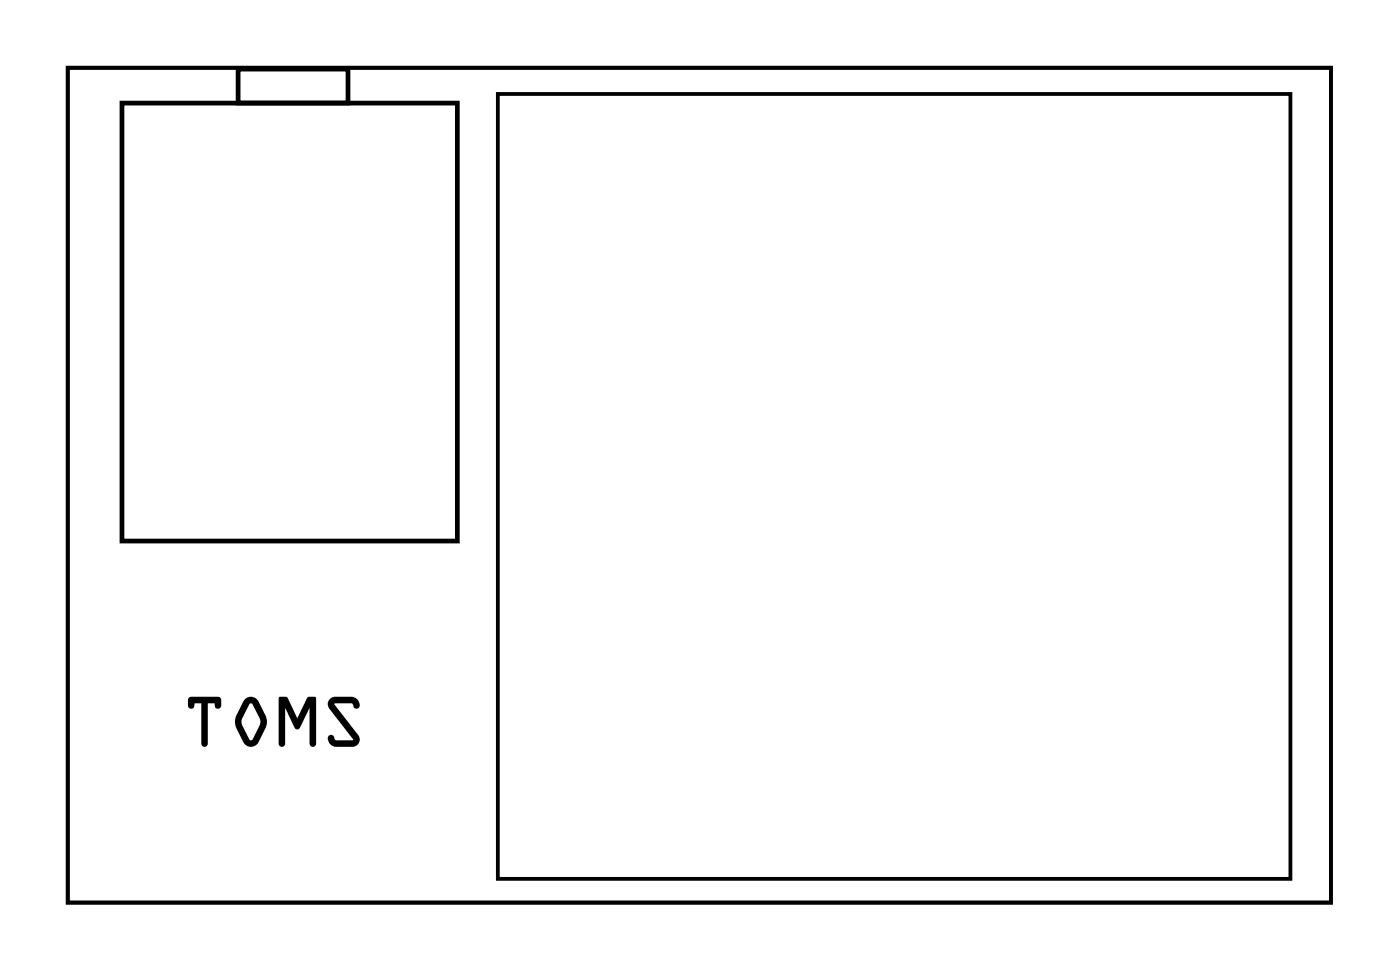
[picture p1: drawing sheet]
<svg xmlns="http://www.w3.org/2000/svg" width="75mm" height="52mm" viewBox="0 0 75 52" stroke-linecap="round" stroke-linejoin="round" font-family="sans-serif">
<path d="M3.6 3.6h67.8v44.8h-67.8zM26.7 5h42.6v42.2h-42.6z" fill="none" stroke="#000" stroke-width=".2"/>
<g fill="#000">
<path d="M3.6 3.6h67.8v44.8h-67.8zM3.6 3.6v44.8h67.8v-44.8z"/>
<path d="M10.1 37.4h1.7l.1 .1v.4a.17 .17 0 0 1-.2 .1 .17 .17 0 0 1-.2-.1v-.2h-.3v2.2a.17 .17 0 0 1-.2 .2 .17 .17 0 0 1-.2-.2v-2.2l-.4 .1a.18 .18 0 0 1 0 .2 .18 .18 0 0 1-.3 0zM10.1 37.4v.5l.1 .1h.2v-.3h.4v2.2a.17 .17 0 0 0 .2 .2 .17 .17 0 0 0 .2-.2v-2.2h.3l.1 .3h.2l.1-.1v-.4l-.2-.1zM13.1 37.5l.4-.1 .3 .1 .5 1.1v.3l-.4 .9a.46 .46 0 0 1-.8 0 1.58 1.58 0 0 1-.5-1.3zM13.1 37.5v.1a1.58 1.58 0 0 0-.5 1.3l.5 .9 .1 .2 .4 .1 .3-.3a1.55 1.55 0 0 0 0-2.2l-.2-.1-.2-.1zM13.4 37.8l-.4 .9 .5 1h.1l.4-1-.4-.9zM13.4 37.8h.2l.4 .9-.4 1h-.1l-.5-1zM15 37.4h.4l.6 1.1 .5-1.1h.4v2.6l-.2 .1-.1-.2v-1.9l-.5 1a.17 .17 0 0 1-.2 .1 .17 .17 0 0 1-.1-.1l-.5-1v1.9l-.1 .2-.2-.1zM15 37.4v2.5a.17 .17 0 0 0 .1 .2 .17 .17 0 0 0 .2-.2v-1.9l.5 1 .2 .1h.1l.5-1.1v1.9l.1 .2 .2-.1 .1-2.5-.1-.1h-.4l-.5 1.1-.6-1.1zM17.7 37.5l.3-.1h.8a.39 .39 0 0 1 .4 .2 .39 .39 0 0 1 0 .4h-.2l-.2-.3-.9 .1 1.3 1.6a.39 .39 0 0 1 .1 .5 .39 .39 0 0 1-.4 .2h-.8a.42 .42 0 0 1-.5-.6l.2-.1 .3 .3h.9l-1.3-1.7a.4 .4 0 0 1 0-.5zM17.7 37.5a.4 .4 0 0 0 0 .5l1.3 1.7h-.9l-.2-.1a.17 .17 0 0 0-.1-.2 .17 .17 0 0 0-.2 .2 .46 .46 0 0 0 .5 .5h.8l.3-.1a.38 .38 0 0 0 0-.6l-1.3-1.6 .9-.1 .3 .3h.2a.42 .42 0 0 0-.5-.6h-.8z"/>
<path d="M10.1 37.4h1.7l.1 .1v.4a.19 .19 0 0 1-.3 .1 .19 .19 0 0 1-.1-.3h-.3v2.2a.17 .17 0 0 1-.2 .2 .17 .17 0 0 1-.2-.2v-2.2l-.4 .1a.18 .18 0 0 1-.1 .2 .18 .18 0 0 1-.2-.1zM13.1 37.5l.4-.1 .2 .1 .2 .1a1.59 1.59 0 0 1-.1 2.3l-.3 .2-.3-.1-.1-.2a1.59 1.59 0 0 1 0-2.3zM13.4 37.8l-.4 .9 .5 1h.1l.4-1-.4-.9zM15 37.4h.4l.6 1.1 .5-1.1h.4l.1 2.5a.17 .17 0 0 1-.2 .2 .17 .17 0 0 1-.2-.2v-1.9l-.5 1a.17 .17 0 0 1-.2 .1 .17 .17 0 0 1-.1-.1l-.5-1v1.9a.17 .17 0 0 1-.2 .2 .17 .17 0 0 1-.1-.2zM17.7 37.5l.3-.1h.8a.39 .39 0 0 1 .4 .2 .39 .39 0 0 1 0 .4h-.2l-.2-.3-.9 .1 1.3 1.6a.39 .39 0 0 1 .1 .5 .39 .39 0 0 1-.4 .2h-.8a.39 .39 0 0 1-.4-.2 .39 .39 0 0 1 0-.5l.2 .1 .2 .2h.9l-1.3-1.7a.4 .4 0 0 1 0-.5z"/>
</g>
<path d="M6.5 5.5h18v23.5h-18zM12.8 3.7h5.9v1.8h-5.9z" fill="none" stroke="#000" stroke-width=".25"/>
</svg>
